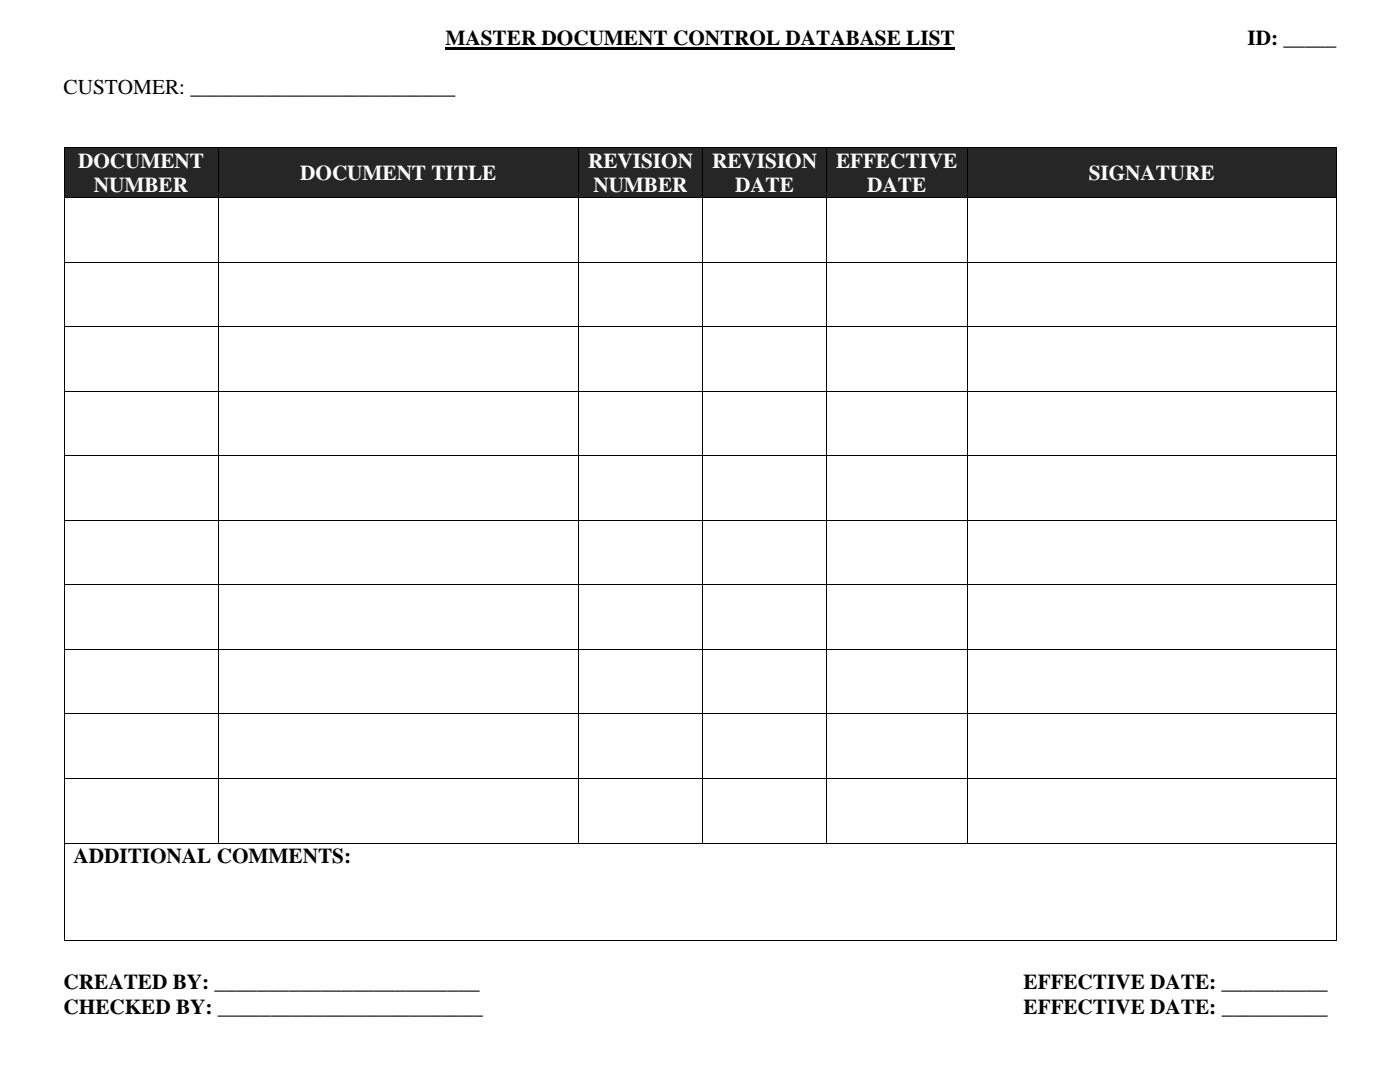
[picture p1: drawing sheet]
<svg xmlns="http://www.w3.org/2000/svg" width="279mm" height="216mm" viewBox="0 0 279 216" stroke-linecap="round" stroke-linejoin="round" font-family="sans-serif">
<defs><g id="words">
<g font-size="4.2">
<text x="88.9" y="9">MASTER DOCUMENT CONTROL DATABASE LIST</text>
<text x="249" y="9">ID: _____</text>
<text x="12.7" y="18.8">CUSTOMER: _________________________</text>
<text x="14.7" y="172.2">ADDITIONAL COMMENTS:</text>
<text x="12.7" y="197.4">CREATED BY: _________________________</text>
<text x="204.3" y="197.4">EFFECTIVE DATE: __________</text>
<text x="12.7" y="202.3">CHECKED BY: _________________________</text>
<text x="204.3" y="202.3">EFFECTIVE DATE: __________</text>
</g>
<g font-size="4.2" fill="#fff">
<text x="15.6" y="33.5">DOCUMENT</text>
<text x="59.9" y="36">DOCUMENT TITLE</text>
<text x="117.4" y="33.5">REVISION</text>
<text x="142.1" y="33.5">REVISION</text>
<text x="166.9" y="33.5">EFFECTIVE</text>
<text x="217.3" y="36">SIGNATURE</text>
<text x="18.8" y="38.4">NUMBER</text>
<text x="118.4" y="38.4">NUMBER</text>
<text x="146.7" y="38.4">DATE</text>
<text x="173.1" y="38.4">DATE</text>
</g>
</g></defs>
<path d="M88.9 9.7h101.6" fill="none" stroke="#000" stroke-width=".42"/>
<g fill="#262626">
<path d="M12.9 29.6h30.6v9.7h-30.6z" fill-rule="evenodd"/>
<path d="M14.7 29.6h27v4.9h-27z" fill-rule="evenodd"/>
<path d="M14.7 34.5h27v4.8h-27z" fill-rule="evenodd"/>
<path d="M43.7 29.6h71.7v9.7h-71.7z" fill-rule="evenodd"/>
<path d="M45.5 32.1h68.1v4.8h-68.1z" fill-rule="evenodd"/>
<path d="M115.5 29.6h24.6v9.7h-24.6z" fill-rule="evenodd"/>
<path d="M117.4 29.6h20.9v4.9h-20.9z" fill-rule="evenodd"/>
<path d="M117.4 34.5h20.9v4.8h-20.9z" fill-rule="evenodd"/>
<path d="M140.3 29.6h24.6v9.7h-24.6z" fill-rule="evenodd"/>
<path d="M142.1 29.6h21v4.9h-21z" fill-rule="evenodd"/>
<path d="M142.1 34.5h21v4.8h-21z" fill-rule="evenodd"/>
<path d="M165 29.6h27.9v9.7h-27.9z" fill-rule="evenodd"/>
<path d="M166.9 29.6h24.2v4.9h-24.2z" fill-rule="evenodd"/>
<path d="M166.9 34.5h24.2v4.8h-24.2z" fill-rule="evenodd"/>
<path d="M193.1 29.6h73.6v9.7h-73.6z" fill-rule="evenodd"/>
<path d="M194.9 32.1h69.9v4.8h-69.9z" fill-rule="evenodd"/>
</g>
<g fill="#000">
<path d="M12.7 29.4h.2v.2h-.2z" fill-rule="evenodd"/>
<path d="M12.7 29.4h.2v.2h-.2z" fill-rule="evenodd"/>
<path d="M12.7 39.3h.2v.2h-.2z" fill-rule="evenodd"/>
<path d="M43.5 29.4h.2v.2h-.2z" fill-rule="evenodd"/>
<path d="M43.5 39.3h.2v.2h-.2z" fill-rule="evenodd"/>
<path d="M115.4 29.4h.1v.2h-.1z" fill-rule="evenodd"/>
<path d="M115.4 39.3h.1v.2h-.1z" fill-rule="evenodd"/>
<path d="M140.1 29.4h.2v.2h-.2z" fill-rule="evenodd"/>
<path d="M140.1 39.3h.2v.2h-.2z" fill-rule="evenodd"/>
<path d="M164.9 29.4h.1v.2h-.1z" fill-rule="evenodd"/>
<path d="M164.9 39.3h.1v.2h-.1z" fill-rule="evenodd"/>
<path d="M192.9 29.4h.2v.2h-.2z" fill-rule="evenodd"/>
<path d="M192.9 39.3h.2v.2h-.2z" fill-rule="evenodd"/>
<path d="M266.7 29.4h.1v.2h-.1z" fill-rule="evenodd"/>
<path d="M266.7 29.4h.1v.2h-.1z" fill-rule="evenodd"/>
<path d="M266.7 39.3h.1v.2h-.1z" fill-rule="evenodd"/>
<path d="M12.7 52.2h.2v.2h-.2z" fill-rule="evenodd"/>
<path d="M43.5 52.2h.2v.2h-.2z" fill-rule="evenodd"/>
<path d="M115.4 52.2h.1v.2h-.1z" fill-rule="evenodd"/>
<path d="M140.1 52.2h.2v.2h-.2z" fill-rule="evenodd"/>
<path d="M164.9 52.2h.1v.2h-.1z" fill-rule="evenodd"/>
<path d="M192.9 52.2h.2v.2h-.2z" fill-rule="evenodd"/>
<path d="M266.7 52.2h.1v.2h-.1z" fill-rule="evenodd"/>
<path d="M12.7 65.1h.2v.1h-.2z" fill-rule="evenodd"/>
<path d="M12.7 78h.2v.2h-.2z" fill-rule="evenodd"/>
<path d="M43.5 65.1h.2v.1h-.2z" fill-rule="evenodd"/>
<path d="M43.5 78h.2v.2h-.2z" fill-rule="evenodd"/>
<path d="M115.4 65.1h.1v.1h-.1z" fill-rule="evenodd"/>
<path d="M115.4 78h.1v.2h-.1z" fill-rule="evenodd"/>
<path d="M140.1 65.1h.2v.1h-.2z" fill-rule="evenodd"/>
<path d="M140.1 78h.2v.2h-.2z" fill-rule="evenodd"/>
<path d="M164.9 65.1h.1v.1h-.1z" fill-rule="evenodd"/>
<path d="M164.9 78h.1v.2h-.1z" fill-rule="evenodd"/>
<path d="M192.9 65.1h.2v.1h-.2z" fill-rule="evenodd"/>
<path d="M192.9 78h.2v.2h-.2z" fill-rule="evenodd"/>
<path d="M266.7 65.1h.1v.1h-.1z" fill-rule="evenodd"/>
<path d="M266.7 78h.1v.2h-.1z" fill-rule="evenodd"/>
<path d="M12.7 90.9h.2v.1h-.2z" fill-rule="evenodd"/>
<path d="M43.5 90.9h.2v.1h-.2z" fill-rule="evenodd"/>
<path d="M115.4 90.9h.1v.1h-.1z" fill-rule="evenodd"/>
<path d="M140.1 90.9h.2v.1h-.2z" fill-rule="evenodd"/>
<path d="M164.9 90.9h.1v.1h-.1z" fill-rule="evenodd"/>
<path d="M192.9 90.9h.2v.1h-.2z" fill-rule="evenodd"/>
<path d="M266.7 90.9h.1v.1h-.1z" fill-rule="evenodd"/>
<path d="M12.7 103.7h.2v.2h-.2z" fill-rule="evenodd"/>
<path d="M12.7 116.6h.2v.2h-.2z" fill-rule="evenodd"/>
<path d="M43.5 103.7h.2v.2h-.2z" fill-rule="evenodd"/>
<path d="M43.5 116.6h.2v.2h-.2z" fill-rule="evenodd"/>
<path d="M115.4 103.7h.1v.2h-.1z" fill-rule="evenodd"/>
<path d="M115.4 116.6h.1v.2h-.1z" fill-rule="evenodd"/>
<path d="M140.1 103.7h.2v.2h-.2z" fill-rule="evenodd"/>
<path d="M140.1 116.6h.2v.2h-.2z" fill-rule="evenodd"/>
<path d="M164.9 103.7h.1v.2h-.1z" fill-rule="evenodd"/>
<path d="M164.9 116.6h.1v.2h-.1z" fill-rule="evenodd"/>
<path d="M192.9 103.7h.2v.2h-.2z" fill-rule="evenodd"/>
<path d="M192.9 116.6h.2v.2h-.2z" fill-rule="evenodd"/>
<path d="M266.7 103.7h.1v.2h-.1z" fill-rule="evenodd"/>
<path d="M266.7 116.6h.1v.2h-.1z" fill-rule="evenodd"/>
<path d="M12.7 129.5h.2v.1h-.2z" fill-rule="evenodd"/>
<path d="M43.5 129.5h.2v.1h-.2z" fill-rule="evenodd"/>
<path d="M115.4 129.5h.1v.1h-.1z" fill-rule="evenodd"/>
<path d="M140.1 129.5h.2v.1h-.2z" fill-rule="evenodd"/>
<path d="M164.9 129.5h.1v.1h-.1z" fill-rule="evenodd"/>
<path d="M192.9 129.5h.2v.1h-.2z" fill-rule="evenodd"/>
<path d="M266.7 129.5h.1v.1h-.1z" fill-rule="evenodd"/>
<path d="M12.7 142.3h.2v.2h-.2z" fill-rule="evenodd"/>
<path d="M12.7 155.3h.2v.1h-.2z" fill-rule="evenodd"/>
<path d="M43.5 142.3h.2v.2h-.2z" fill-rule="evenodd"/>
<path d="M43.5 155.3h.2v.1h-.2z" fill-rule="evenodd"/>
<path d="M115.4 142.3h.1v.2h-.1z" fill-rule="evenodd"/>
<path d="M115.4 155.3h.1v.1h-.1z" fill-rule="evenodd"/>
<path d="M140.1 142.3h.2v.2h-.2z" fill-rule="evenodd"/>
<path d="M140.1 155.3h.2v.1h-.2z" fill-rule="evenodd"/>
<path d="M164.9 142.3h.1v.2h-.1z" fill-rule="evenodd"/>
<path d="M164.9 155.3h.1v.1h-.1z" fill-rule="evenodd"/>
<path d="M192.9 142.3h.2v.2h-.2z" fill-rule="evenodd"/>
<path d="M192.9 155.3h.2v.1h-.2z" fill-rule="evenodd"/>
<path d="M266.7 142.3h.1v.2h-.1z" fill-rule="evenodd"/>
<path d="M266.7 155.3h.1v.1h-.1z" fill-rule="evenodd"/>
<path d="M12.7 168.1h.2v.2h-.2z" fill-rule="evenodd"/>
<path d="M43.5 168.1h.2v.2h-.2z" fill-rule="evenodd"/>
<path d="M115.4 168.1h.1v.2h-.1z" fill-rule="evenodd"/>
<path d="M140.1 168.1h.2v.2h-.2z" fill-rule="evenodd"/>
<path d="M164.9 168.1h.1v.2h-.1z" fill-rule="evenodd"/>
<path d="M192.9 168.1h.2v.2h-.2z" fill-rule="evenodd"/>
<path d="M266.7 168.1h.1v.2h-.1z" fill-rule="evenodd"/>
<path d="M12.7 187.5h.2v.2h-.2z" fill-rule="evenodd"/>
<path d="M12.7 187.5h.2v.2h-.2z" fill-rule="evenodd"/>
<path d="M266.7 187.5h.1v.2h-.1z" fill-rule="evenodd"/>
<path d="M266.7 187.5h.1v.2h-.1z" fill-rule="evenodd"/>
</g>
<g fill="none" stroke="#000" stroke-width=".2">
<path d="M12.8 29.6v9.7M12.8 39.5v12.7M12.9 29.5h30.6M12.9 39.4h30.6M43.6 29.6v9.7M43.6 39.5v12.7M43.7 29.5h71.7M43.7 39.4h71.7M115.5 29.6v9.7M115.5 39.5v12.7M115.5 29.5h24.6M115.5 39.4h24.6"/>
<path d="M140.2 29.6v9.7M140.2 39.5v12.7M140.3 29.5h24.6M140.3 39.4h24.6M165 29.6v9.7M165 39.5v12.7M165 29.5h27.9M165 39.4h27.9M193 29.6v9.7M193 39.5v12.7M193.1 29.5h73.6M193.1 39.4h73.6"/>
<path d="M266.7 29.6v9.7M266.7 39.5v12.7M12.8 52.4v12.7M12.9 52.3h30.6M43.6 52.4v12.7M43.7 52.3h71.7M115.5 52.4v12.7M115.5 52.3h24.6M140.2 52.4v12.7M140.3 52.3h24.6M165 52.4v12.7M165 52.3h27.9"/>
<path d="M193 52.4v12.7M193.1 52.3h73.6M266.7 52.4v12.7M12.8 65.2v12.8M12.8 78.2v12.7M12.9 65.2h30.6M12.9 78.1h30.6M43.6 65.2v12.8M43.6 78.2v12.7M43.7 65.2h71.7M43.7 78.1h71.7M115.5 65.2v12.8"/>
<path d="M115.5 78.2v12.7M115.5 65.2h24.6M115.5 78.1h24.6M140.2 65.2v12.8M140.2 78.2v12.7M140.3 65.2h24.6M140.3 78.1h24.6M165 65.2v12.8M165 78.2v12.7M165 65.2h27.9M165 78.1h27.9M193 65.2v12.8"/>
<path d="M193 78.2v12.7M193.1 65.2h73.6M193.1 78.1h73.6M266.7 65.2v12.8M266.7 78.2v12.7M12.8 91v12.7M12.9 90.9h30.6M43.6 91v12.7M43.7 90.9h71.7M115.5 91v12.7M115.5 90.9h24.6M140.2 91v12.7"/>
<path d="M140.3 90.9h24.6M165 91v12.7M165 90.9h27.9M193 91v12.7M193.1 90.9h73.6M266.7 91v12.7M12.8 103.9v12.7M12.8 116.8v12.7M12.9 103.8h30.6M12.9 116.7h30.6M43.6 103.9v12.7M43.6 116.8v12.7"/>
<path d="M43.7 103.8h71.7M43.7 116.7h71.7M115.5 103.9v12.7M115.5 116.8v12.7M115.5 103.8h24.6M115.5 116.7h24.6M140.2 103.9v12.7M140.2 116.8v12.7M140.3 103.8h24.6M140.3 116.7h24.6M165 103.9v12.7M165 116.8v12.7"/>
<path d="M165 103.8h27.9M165 116.7h27.9M193 103.9v12.7M193 116.8v12.7M193.1 103.8h73.6M193.1 116.7h73.6M266.7 103.9v12.7M266.7 116.8v12.7M12.8 129.6v12.7M12.9 129.6h30.6M43.6 129.6v12.7M43.7 129.6h71.7"/>
<path d="M115.5 129.6v12.7M115.5 129.6h24.6M140.2 129.6v12.7M140.3 129.6h24.6M165 129.6v12.7M165 129.6h27.9M193 129.6v12.7M193.1 129.6h73.6M266.7 129.6v12.7M12.8 142.5v12.8M12.8 155.4v12.7M12.9 142.4h30.6"/>
<path d="M12.9 155.3h30.6M43.6 142.5v12.8M43.6 155.4v12.7M43.7 142.4h71.7M43.7 155.3h71.7M115.5 142.5v12.8M115.5 155.4v12.7M115.5 142.4h24.6M115.5 155.3h24.6M140.2 142.5v12.8M140.2 155.4v12.7M140.3 142.4h24.6"/>
<path d="M140.3 155.3h24.6M165 142.5v12.8M165 155.4v12.7M165 142.4h27.9M165 155.3h27.9M193 142.5v12.8M193 155.4v12.7M193.1 142.4h73.6M193.1 155.3h73.6M266.7 142.5v12.8M266.7 155.4v12.7M12.8 168.3v19.2"/>
<path d="M12.9 168.2h30.6M43.7 168.2h71.7M115.5 168.2h24.6M140.3 168.2h24.6M165 168.2h27.9M193.1 168.2h73.6M266.7 168.3v19.2M12.9 187.6h253.8"/>
</g>
<use href="#words"/>
</svg>
